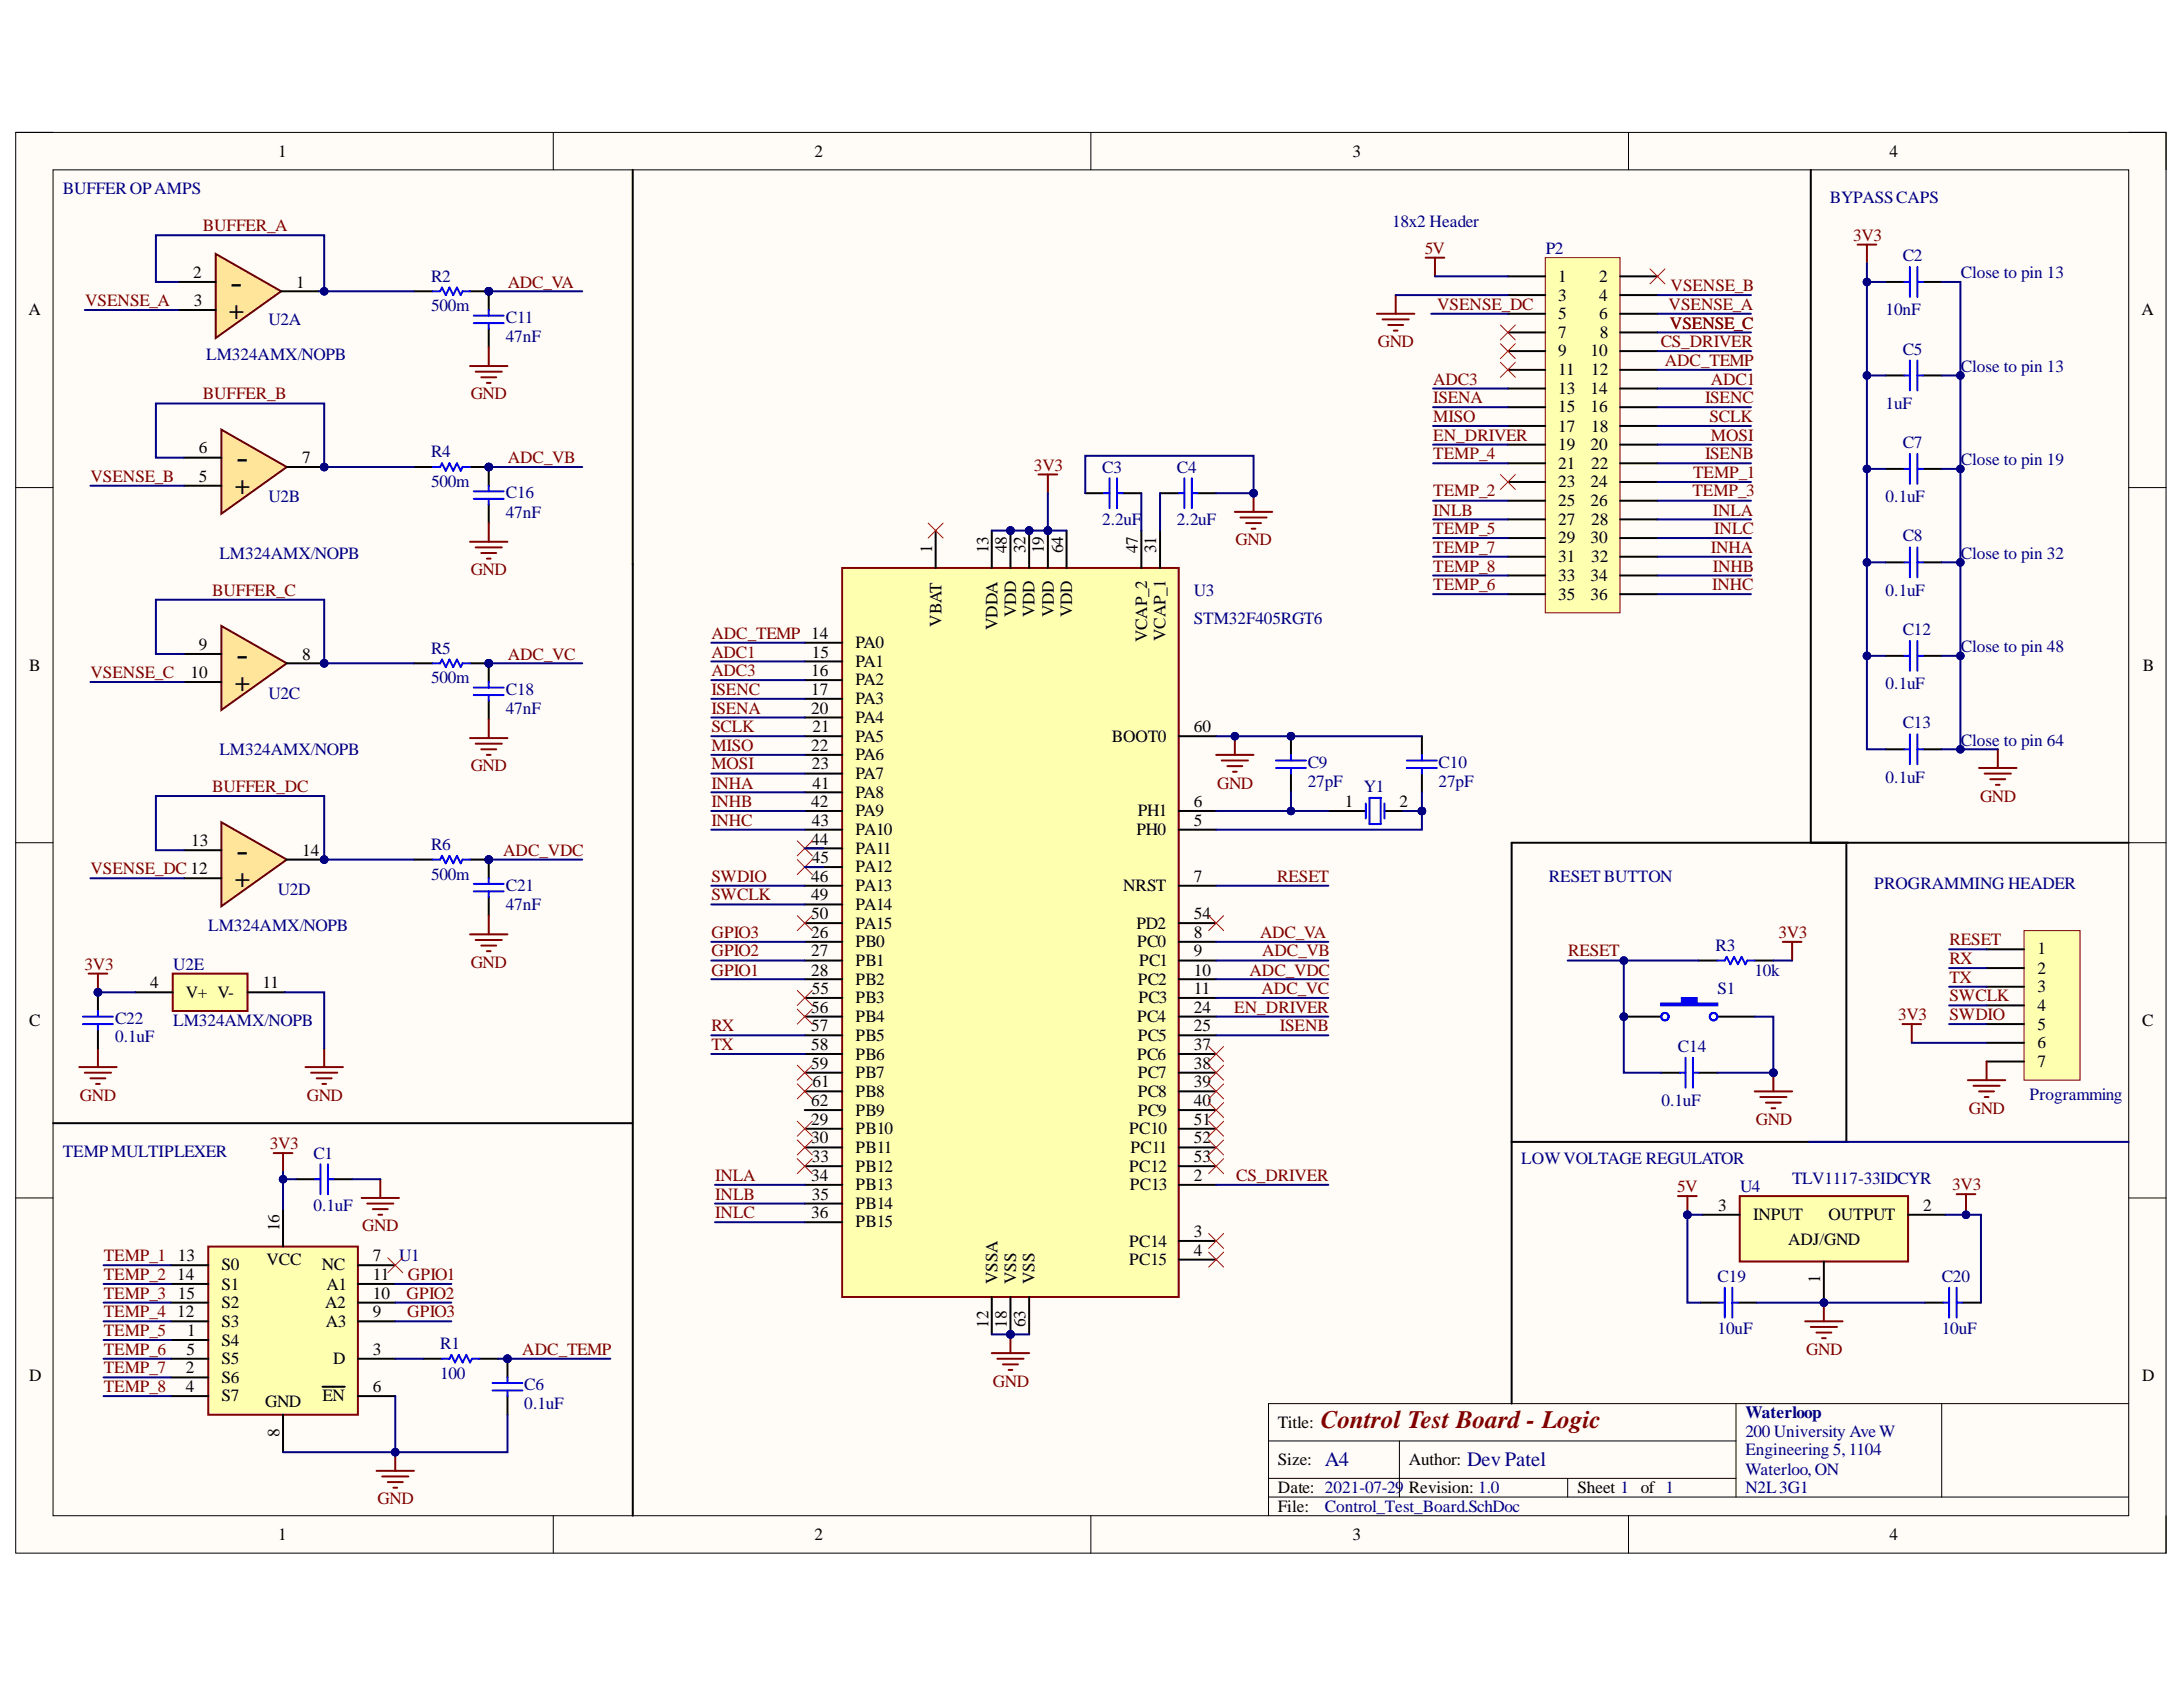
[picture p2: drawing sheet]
<svg xmlns="http://www.w3.org/2000/svg" width="279mm" height="216mm" viewBox="0 0 279 216" stroke-linecap="round" stroke-linejoin="round" font-family="sans-serif">
<defs><g id="words">
<g font-size="4.5">
<text x="29.3" y="37.6">-</text>
<text x="30" y="60.1">-</text>
<text x="30" y="85.2">-</text>
<text x="30" y="110.3">-</text>
</g>
<g font-size="3.5">
<text x="29.3" y="40.8">+</text>
<text x="30" y="63.3">+</text>
<text x="30" y="88.4">+</text>
<text x="30" y="113.5">+</text>
</g>
<text font-size="3.2" fill="#800000" x="169.1" y="182.7">Control Test Board - Logic</text>
<g font-size="2.6" fill="#000080">
<text x="169.6" y="187.6">A4</text>
<text x="187.8" y="187.6">Dev Patel</text>
</g>
<g font-size="2.2">
<text x="35.6" y="20.1">1</text>
<text x="104.2" y="20.1">2</text>
<text x="173.1" y="20.1">3</text>
<text x="241.8" y="20.1">4</text>
<text x="24.7" y="35.6">2</text>
<text x="3.6" y="40.4">A</text>
<text x="24.8" y="39.2">3</text>
<text x="37.9" y="36.8">1</text>
<text x="199.4" y="36">1</text>
<text x="199.4" y="38.5">3</text>
<text x="199.4" y="40.9">5</text>
<text x="204.7" y="36">2</text>
<text x="204.7" y="38.5">4</text>
<text x="204.7" y="40.9">6</text>
<text x="274.1" y="40.4">A</text>
<text x="199.4" y="43.2">7</text>
<text x="199.4" y="45.6">9</text>
<text x="203.6" y="45.6">10</text>
<text x="204.8" y="43.2">8</text>
<text x="199.4" y="48.1">11</text>
<text x="199.4" y="50.4">13</text>
<text x="199.4" y="52.8">15</text>
<text x="203.6" y="50.4">14</text>
<text x="203.6" y="52.8">16</text>
<text x="203.7" y="48.1">12</text>
<text x="25.5" y="58">6</text>
<text x="38.7" y="59.3">7</text>
<text x="199.4" y="55.2">17</text>
<text x="199.4" y="57.6">19</text>
<text x="199.4" y="60">21</text>
<text x="203.6" y="57.6">20</text>
<text x="203.7" y="55.2">18</text>
<text x="203.7" y="60">22</text>
<text x="25.5" y="61.7">5</text>
<text x="199.4" y="62.3">23</text>
<text x="199.4" y="64.8">25</text>
<text x="203.6" y="62.3">24</text>
<text x="203.6" y="64.8">26</text>
<text x="119.3" y="70.8" transform="rotate(-90 119.3 70.8)">1</text>
<text x="126.5" y="70.8" transform="rotate(-90 126.5 70.8)">13</text>
<text x="128.9" y="70.8" transform="rotate(-90 128.9 70.8)">48</text>
<text x="131.2" y="70.8" transform="rotate(-90 131.2 70.8)">32</text>
<text x="133.6" y="70.8" transform="rotate(-90 133.6 70.8)">19</text>
<text x="136.1" y="70.8" transform="rotate(-90 136.1 70.8)">64</text>
<text x="145.6" y="70.8" transform="rotate(-90 145.6 70.8)">47</text>
<text x="148" y="70.8" transform="rotate(-90 148 70.8)">31</text>
<text x="199.4" y="67.2">27</text>
<text x="199.4" y="69.5">29</text>
<text x="199.4" y="71.9">31</text>
<text x="203.6" y="69.5">30</text>
<text x="203.7" y="67.2">28</text>
<text x="203.7" y="71.9">32</text>
<text x="199.4" y="74.4">33</text>
<text x="199.4" y="76.7">35</text>
<text x="203.6" y="74.4">34</text>
<text x="203.6" y="76.7">36</text>
<text x="25.5" y="83.2">9</text>
<text x="109.5" y="83">PA0</text>
<text x="120.5" y="80.2" transform="rotate(-90 120.5 80.2)">VBAT</text>
<text x="127.7" y="80.6" transform="rotate(-90 127.7 80.6)">VDDA</text>
<text x="130.1" y="78.9" transform="rotate(-90 130.1 78.9)">VDD</text>
<text x="132.4" y="78.9" transform="rotate(-90 132.4 78.9)">VDD</text>
<text x="134.9" y="78.9" transform="rotate(-90 134.9 78.9)">VDD</text>
<text x="137.2" y="78.9" transform="rotate(-90 137.2 78.9)">VDD</text>
<text x="146.8" y="82.2" transform="rotate(-90 146.8 82.2)">VCAP_2</text>
<text x="149.2" y="82.1" transform="rotate(-90 149.2 82.1)">VCAP_1</text>
<text x="3.7" y="85.9">B</text>
<text x="24.4" y="86.8">10</text>
<text x="38.7" y="84.4">8</text>
<text x="103.8" y="86.5">16</text>
<text x="103.8" y="88.9">17</text>
<text x="103.9" y="84.2">15</text>
<text x="109.5" y="85.4">PA1</text>
<text x="109.5" y="87.7">PA2</text>
<text x="274.2" y="85.9">B</text>
<text x="103.8" y="91.4">20</text>
<text x="104" y="93.7">21</text>
<text x="109.5" y="90.1">PA3</text>
<text x="109.5" y="92.5">PA4</text>
<text x="109.5" y="94.9">PA5</text>
<text x="142.3" y="94.9">BOOT0</text>
<text x="152.8" y="93.7">60</text>
<text x="103.8" y="96.1">22</text>
<text x="103.9" y="98.5">23</text>
<text x="104" y="100.9">41</text>
<text x="109.5" y="97.3">PA6</text>
<text x="109.5" y="99.7">PA7</text>
<text x="103.8" y="103.3">42</text>
<text x="103.9" y="105.7">43</text>
<text x="109.5" y="102.1">PA8</text>
<text x="109.5" y="104.5">PA9</text>
<text x="109.5" y="106.8">PA10</text>
<text x="145.5" y="106.8">PH0</text>
<text x="145.6" y="104.5">PH1</text>
<text x="152.8" y="103.3">6</text>
<text x="152.8" y="105.7">5</text>
<text x="172.1" y="103.3">1</text>
<text x="179.1" y="103.3">2</text>
<text x="24.5" y="108.3">13</text>
<text x="38.7" y="109.5">14</text>
<text x="103.8" y="108.1">44</text>
<text x="103.8" y="112.8">46</text>
<text x="103.9" y="110.5">45</text>
<text x="109.5" y="109.3">PA11</text>
<text x="109.5" y="111.7">PA12</text>
<text x="152.8" y="112.8">7</text>
<text x="103.8" y="115.2">49</text>
<text x="103.8" y="117.7">50</text>
<text x="109.5" y="114">PA13</text>
<text x="109.5" y="116.5">PA14</text>
<text x="109.5" y="118.8">PA15</text>
<text x="143.8" y="114">NRST</text>
<text x="145.5" y="118.8">PD2</text>
<text x="152.8" y="117.7">54</text>
<text x="103.8" y="120">26</text>
<text x="103.8" y="122.4">27</text>
<text x="103.8" y="124.9">28</text>
<text x="109.5" y="121.2">PB0</text>
<text x="109.5" y="123.6">PB1</text>
<text x="145.5" y="121.2">PC0</text>
<text x="145.8" y="123.6">PC1</text>
<text x="152.8" y="124.9">10</text>
<text x="152.8" y="122.4">9</text>
<text x="152.8" y="120">8</text>
<text x="260.8" y="122.1">1</text>
<text x="260.8" y="124.6">2</text>
<text x="3.7" y="131.3">C</text>
<text x="19.2" y="126.5">4</text>
<text x="23.8" y="127.7">V+ V-</text>
<text x="33.6" y="126.5">11</text>
<text x="103.8" y="129.6">56</text>
<text x="103.8" y="132">57</text>
<text x="103.9" y="127.2">55</text>
<text x="109.5" y="126">PB2</text>
<text x="109.5" y="128.4">PB3</text>
<text x="109.5" y="130.8">PB4</text>
<text x="145.5" y="130.8">PC4</text>
<text x="145.6" y="126">PC2</text>
<text x="145.7" y="128.4">PC3</text>
<text x="152.8" y="132">25</text>
<text x="152.8" y="129.6">24</text>
<text x="152.8" y="127.2">11</text>
<text x="260.8" y="127">3</text>
<text x="260.8" y="129.3">4</text>
<text x="260.8" y="131.8">5</text>
<text x="274.2" y="131.3">C</text>
<text x="103.8" y="134.4">58</text>
<text x="103.8" y="136.8">59</text>
<text x="109.5" y="133.2">PB5</text>
<text x="109.5" y="135.6">PB6</text>
<text x="109.5" y="138">PB7</text>
<text x="145.5" y="135.6">PC6</text>
<text x="145.6" y="133.2">PC5</text>
<text x="145.6" y="138">PC7</text>
<text x="152.8" y="136.8">38</text>
<text x="152.8" y="134.4">37</text>
<text x="260.8" y="134.2">6</text>
<text x="260.8" y="136.5">7</text>
<text x="103.8" y="144">29</text>
<text x="103.8" y="141.6">62</text>
<text x="104" y="139.1">61</text>
<text x="109.5" y="140.3">PB8</text>
<text x="109.5" y="142.8">PB9</text>
<text x="145.6" y="140.3">PC8</text>
<text x="145.6" y="142.8">PC9</text>
<text x="152.8" y="139.1">39</text>
<text x="152.8" y="141.6">40</text>
<text x="152.8" y="144">51</text>
<text x="103.8" y="146.3">30</text>
<text x="103.9" y="148.7">33</text>
<text x="109.5" y="145.2">PB10</text>
<text x="109.5" y="147.5">PB11</text>
<text x="109.5" y="150">PB12</text>
<text x="144.5" y="145.2">PC10</text>
<text x="144.5" y="150">PC12</text>
<text x="144.7" y="147.5">PC11</text>
<text x="152.8" y="146.3">52</text>
<text x="152.8" y="148.7">53</text>
<text x="103.8" y="151.2">34</text>
<text x="103.8" y="155.9">36</text>
<text x="103.9" y="153.5">35</text>
<text x="109.5" y="152.3">PB13</text>
<text x="109.5" y="154.7">PB14</text>
<text x="144.6" y="152.3">PC13</text>
<text x="152.8" y="151.2">2</text>
<text x="219.9" y="155">3</text>
<text x="246.1" y="155">2</text>
<text x="22.8" y="161.4">13</text>
<text x="34.1" y="161.9">VCC</text>
<text x="35.8" y="157.6" transform="rotate(-90 35.8 157.6)">16</text>
<text x="47.7" y="161.4">7</text>
<text x="109.5" y="157.1">PB15</text>
<text x="144.5" y="161.9">PC15</text>
<text x="144.5" y="159.5">PC14</text>
<text x="152.8" y="160.7">4</text>
<text x="152.8" y="158.3">3</text>
<text x="224.4" y="156.2">INPUT</text>
<text x="228.9" y="159.3">ADJ/GND</text>
<text x="234" y="156.2">OUTPUT</text>
<text x="22.7" y="163.8">14</text>
<text x="22.8" y="166.2">15</text>
<text x="28.3" y="162.6">S0</text>
<text x="28.3" y="165">S1</text>
<text x="28.3" y="167.4">S2</text>
<text x="41.2" y="162.6">NC</text>
<text x="41.6" y="167.4">A2</text>
<text x="41.8" y="165">A1</text>
<text x="47.7" y="166.2">10</text>
<text x="47.7" y="163.8">11</text>
<text x="127.7" y="164.4" transform="rotate(-90 127.7 164.4)">VSSA</text>
<text x="130.1" y="164.4" transform="rotate(-90 130.1 164.4)">VSS</text>
<text x="132.4" y="164.4" transform="rotate(-90 132.4 164.4)">VSS</text>
<text x="232.9" y="164.2" transform="rotate(-90 232.9 164.2)">1</text>
<text x="22.7" y="168.6">12</text>
<text x="23.9" y="173.4">5</text>
<text x="23.9" y="171">1</text>
<text x="28.3" y="172.2">S4</text>
<text x="28.3" y="169.8">S3</text>
<text x="41.7" y="169.8">A3</text>
<text x="47.7" y="168.6">9</text>
<text x="47.7" y="173.4">3</text>
<text x="126.5" y="169.9" transform="rotate(-90 126.5 169.9)">12</text>
<text x="128.9" y="169.9" transform="rotate(-90 128.9 169.9)">18</text>
<text x="131.2" y="169.9" transform="rotate(-90 131.2 169.9)">63</text>
<text x="3.7" y="176.7">D</text>
<text x="23.8" y="175.8">2</text>
<text x="23.8" y="178.1">4</text>
<text x="28.3" y="177">S6</text>
<text x="28.3" y="179.3">S7</text>
<text x="28.3" y="174.6">S5</text>
<text x="41.3" y="179.3">EN</text>
<text x="42.6" y="174.6">D</text>
<text x="47.7" y="178.1">6</text>
<text x="274.2" y="176.7">D</text>
<text x="33.9" y="180.1">GND</text>
<text x="35.8" y="183.9" transform="rotate(-90 35.8 183.9)">8</text>
<text x="163.6" y="182.7">Title:</text>
<text x="163.6" y="187.5">Size:</text>
<text x="163.6" y="191.1">Date: 2021-07-29</text>
<text x="180.3" y="191.1">Revision: 1.0</text>
<text x="180.3" y="187.5">Author:</text>
<text x="201.9" y="191.1">Sheet 1 of 1</text>
<text x="35.6" y="197.1">1</text>
<text x="104.2" y="197.1">2</text>
<text x="163.6" y="193.5">File:</text>
<text x="173.1" y="197.1">3</text>
<text x="241.8" y="197.1">4</text>
</g>
<g font-size="2.2" fill="#000080">
<text x="8" y="24.8">BUFFEROPAMPS</text>
<text x="178.2" y="29.1">18x2 Header</text>
<text x="234.2" y="26">BYPASSCAPS</text>
<text x="197.8" y="32.5">P2</text>
<text x="243.5" y="33.4">C2</text>
<text x="251" y="35.6">Close to pin 13</text>
<text x="34.4" y="41.5">U2A</text>
<text x="55.2" y="39.8">500m</text>
<text x="55.2" y="36">R2</text>
<text x="64.7" y="41.3">C11</text>
<text x="241.3" y="40.4">10nF</text>
<text x="26.4" y="46.1">LM324AMX/NOPB</text>
<text x="64.7" y="43.7">47nF</text>
<text x="243.5" y="45.4">C5</text>
<text x="251" y="47.5">Close to pin 13</text>
<text x="241.3" y="52.4">1uF</text>
<text x="55.2" y="58.5">R4</text>
<text x="243.5" y="57.4">C7</text>
<text x="251" y="59.5">Close to pin 19</text>
<text x="34.4" y="64.3">U2B</text>
<text x="55.2" y="62.3">500m</text>
<text x="64.7" y="63.8">C16</text>
<text x="141.1" y="60.5">C3</text>
<text x="150.6" y="60.5">C4</text>
<text x="241.3" y="64.3">0.1uF</text>
<text x="28.1" y="71.5">LM324AMX/NOPB</text>
<text x="64.7" y="66.2">47nF</text>
<text x="141.1" y="67.2">2.2uF</text>
<text x="150.6" y="67.2">2.2uF</text>
<text x="243.5" y="69.3">C8</text>
<text x="251" y="71.5">Close to pin 32</text>
<text x="152.8" y="76.2">U3</text>
<text x="241.3" y="76.2">0.1uF</text>
<text x="55.2" y="83.7">R5</text>
<text x="152.8" y="79.9">STM32F405RGT6</text>
<text x="243.5" y="81.3">C12</text>
<text x="251" y="83.4">Close to pin 48</text>
<text x="34.4" y="89.4">U2C</text>
<text x="55.2" y="87.5">500m</text>
<text x="64.7" y="88.9">C18</text>
<text x="241.3" y="88.2">0.1uF</text>
<text x="64.7" y="91.4">47nF</text>
<text x="243.5" y="93.2">C13</text>
<text x="251" y="95.4">Close to pin 64</text>
<text x="28.1" y="96.6">LM324AMX/NOPB</text>
<text x="167.4" y="100.7">27pF</text>
<text x="167.4" y="98.3">C9</text>
<text x="174.6" y="101.3">Y1</text>
<text x="184.1" y="100.7">27pF</text>
<text x="184.1" y="98.3">C10</text>
<text x="241.3" y="100.2">0.1uF</text>
<text x="55.2" y="112.6">500m</text>
<text x="55.2" y="108.8">R6</text>
<text x="198.3" y="112.8">RESET BUTTON</text>
<text x="239.9" y="113.8">PROGRAMMING HEADER</text>
<text x="26.7" y="119.1">LM324AMX/NOPB</text>
<text x="35.5" y="114.5">U2D</text>
<text x="64.7" y="116.5">47nF</text>
<text x="64.7" y="114">C21</text>
<text x="22.2" y="124.1">U2E</text>
<text x="219.6" y="121.7">R3</text>
<text x="224.6" y="124.9">10k</text>
<text x="14.7" y="131">C22</text>
<text x="22.2" y="131.3">LM324AMX/NOPB</text>
<text x="219.8" y="127.2">S1</text>
<text x="14.7" y="133.4">0.1uF</text>
<text x="214.8" y="134.7">C14</text>
<text x="212.6" y="141.6">0.1uF</text>
<text x="259.8" y="140.8">Programming</text>
<text x="8" y="148">TEMPMULTIPLEXER</text>
<text x="40.1" y="148.3">C1</text>
<text x="194.7" y="149">LOWVOLTAGE REGULATOR</text>
<text x="40.1" y="155">0.1uF</text>
<text x="222.7" y="152.6">U4</text>
<text x="229.4" y="151.6">TLV1117-33IDCYR</text>
<text x="51.1" y="161.4">U1</text>
<text x="219.8" y="164">C19</text>
<text x="248.5" y="164">C20</text>
<text x="56.4" y="172.6">R1</text>
<text x="219.8" y="170.8">10uF</text>
<text x="248.5" y="170.8">10uF</text>
<text x="56.4" y="176.5">100</text>
<text x="67.1" y="177.9">C6</text>
<text x="67.1" y="180.3">0.1uF</text>
<text x="223.4" y="181.5">Waterloop</text>
<text x="223.4" y="183.9">200 University Ave W</text>
<text x="223.4" y="186.3">Engineering 5,1104</text>
<text x="223.4" y="188.7">Waterloo, ON</text>
<text x="223.4" y="191.1">N2L3G1</text>
<text x="169.6" y="193.5">Control_Test_Board.SchDoc</text>
</g>
<g font-size="2.2" fill="#800000">
<text x="26" y="29.6">BUFFER_A</text>
<text x="182.3" y="32.5">5V</text>
<text x="237.2" y="30.8">3V3</text>
<text x="10.9" y="39.2">VSENSE_A</text>
<text x="65" y="36.8">ADC_VA</text>
<text x="184" y="39.7">VSENSE_DC</text>
<text x="213.6" y="39.7">VSENSE_A</text>
<text x="213.8" y="37.2">VSENSE_B</text>
<text x="176.3" y="44.4">GND</text>
<text x="212.6" y="44.4">CS_DRIVER</text>
<text x="213.1" y="46.9">ADC_TEMP</text>
<text x="213.7" y="42">VSENSE_C</text>
<text x="26" y="51.1">BUFFER_B</text>
<text x="60.2" y="51.1">GND</text>
<text x="183.4" y="49.2">ADC3</text>
<text x="183.4" y="51.6">ISENA</text>
<text x="183.4" y="54">MISO</text>
<text x="218.2" y="51.6">ISENC</text>
<text x="218.8" y="54">SCLK</text>
<text x="219" y="49.2">ADC1</text>
<text x="65" y="59.3">ADC_VB</text>
<text x="183.4" y="58.8">TEMP_4</text>
<text x="183.4" y="56.4">EN_DRIVER</text>
<text x="218.2" y="58.8">ISENB</text>
<text x="219" y="56.4">MOSI</text>
<text x="11.6" y="61.7">VSENSE_B</text>
<text x="132.3" y="60.2">3V3</text>
<text x="183.4" y="63.5">TEMP_2</text>
<text x="183.4" y="66">INLB</text>
<text x="216.6" y="63.5">TEMP_3</text>
<text x="216.7" y="61.2">TEMP_1</text>
<text x="219.2" y="66">INLA</text>
<text x="158.1" y="69.8">GND</text>
<text x="183.4" y="68.4">TEMP_5</text>
<text x="183.4" y="70.7">TEMP_7</text>
<text x="219" y="70.7">INHA</text>
<text x="219.4" y="68.4">INLC</text>
<text x="27.2" y="76.2">BUFFER_C</text>
<text x="60.2" y="73.6">GND</text>
<text x="183.4" y="73.2">TEMP_8</text>
<text x="183.4" y="75.5">TEMP_6</text>
<text x="219.2" y="75.5">INHC</text>
<text x="219.2" y="73.2">INHB</text>
<text x="91" y="81.7">ADC_TEMP 14</text>
<text x="11.6" y="86.8">VSENSE_C</text>
<text x="65" y="84.4">ADC_VC</text>
<text x="91" y="88.9">ISENC</text>
<text x="91" y="84.2">ADC1</text>
<text x="91" y="86.5">ADC3</text>
<text x="91" y="93.7">SCLK</text>
<text x="91" y="91.4">ISENA</text>
<text x="27.2" y="101.3">BUFFER_DC</text>
<text x="60.2" y="98.7">GND</text>
<text x="91" y="100.9">INHA</text>
<text x="91" y="98.5">MOSI</text>
<text x="91" y="96.1">MISO</text>
<text x="155.8" y="100.9">GND</text>
<text x="91" y="103.3">INHB</text>
<text x="91" y="105.7">INHC</text>
<text x="253.4" y="102.6">GND</text>
<text x="11.6" y="111.9">VSENSE_DC 12</text>
<text x="64.4" y="109.5">ADC_VDC</text>
<text x="91" y="112.8">SWDIO</text>
<text x="163.5" y="112.8">RESET</text>
<text x="91" y="115.2">SWCLK</text>
<text x="10.8" y="124.1">3V3</text>
<text x="60.2" y="123.8">GND</text>
<text x="91" y="122.4">GPIO2</text>
<text x="91" y="124.9">GPIO1</text>
<text x="91" y="120">GPIO3</text>
<text x="159.9" y="124.9">ADC_VDC</text>
<text x="161.3" y="120">ADC_VA</text>
<text x="161.5" y="122.4">ADC_VB</text>
<text x="200.7" y="122.4">RESET</text>
<text x="227.6" y="120">3V3</text>
<text x="249.5" y="121">RESET</text>
<text x="249.5" y="123.4">RX</text>
<text x="249.5" y="125.8">TX</text>
<text x="91" y="132">RX</text>
<text x="158" y="129.6">EN_DRIVER</text>
<text x="161.4" y="127.2">ADC_VC</text>
<text x="163.8" y="132">ISENB</text>
<text x="242.9" y="130.5">3V3</text>
<text x="249.5" y="128.2">SWCLK</text>
<text x="249.5" y="130.5">SWDIO</text>
<text x="91" y="134.4">TX</text>
<text x="10.2" y="140.8">GND</text>
<text x="39.3" y="140.8">GND</text>
<text x="224.7" y="144">GND</text>
<text x="252" y="142.5">GND</text>
<text x="34.5" y="147.1">3V3</text>
<text x="91.6" y="151.2">INLA</text>
<text x="91.6" y="153.5">INLB</text>
<text x="91.6" y="155.9">INLC</text>
<text x="158.2" y="151.2">CS_DRIVER</text>
<text x="214.7" y="152.6">5V</text>
<text x="249.9" y="152.3">3V3</text>
<text x="13.3" y="161.4">TEMP_1</text>
<text x="46.4" y="157.6">GND</text>
<text x="13.3" y="163.8">TEMP_2</text>
<text x="13.3" y="166.2">TEMP_3</text>
<text x="52" y="166.2">GPIO2</text>
<text x="52.2" y="163.8">GPIO1</text>
<text x="13.3" y="168.6">TEMP_4</text>
<text x="13.3" y="171">TEMP_5</text>
<text x="13.3" y="173.4">TEMP_6</text>
<text x="52.1" y="168.6">GPIO3</text>
<text x="66.8" y="173.4">ADC_TEMP</text>
<text x="231.2" y="173.4">GND</text>
<text x="13.3" y="175.8">TEMP_7</text>
<text x="13.3" y="178.1">TEMP_8</text>
<text x="127.1" y="177.5">GND</text>
<text x="48.3" y="192.5">GND</text>
</g>
</g></defs>
<path d="M2 16.9h275.2v181.9h-275.2z" fill-rule="evenodd" fill="#fffcf8"/>
<path d="M2 16.9h275.2v181.9h-275.2z" fill="none" stroke="#000" stroke-width=".13"/>
<path d="M6.8 21.7h265.7v172.3h-265.7z" fill-rule="evenodd" fill="#fffcf8"/>
<g fill="none" stroke="#000" stroke-width=".13">
<path d="M2 16.9h4.8M70.8 16.9v4.8M139.6 16.9v4.8M208.4 16.9v4.8M272.5 16.9h4.7v4.8M6.8 21.7h265.7v172.3h-265.7zM2 62.4h4.8M272.5 62.4h4.7M2 107.9h4.8M272.5 107.9h4.7M2 153.3h4.8M272.5 153.3h4.7"/>
<path d="M222.2 179.6v12M248.5 179.6v12M272.5 179.6h-110.1v14.4M70.8 194v4.8M139.6 194v4.8M162.4 184.4h59.8M162.4 191.6h110.1M162.4 189.2h59.8M179.1 184.4v7.2M200.6 189.2v2.4M208.4 194v4.8M277.2 194v4.8"/>
</g>
<path d="M231.8 21.7v86.2h40.7" fill="none" stroke="#000" stroke-width=".25"/>
<circle cx="129.3" cy="170.8" r=".48" fill="#000080"/>
<circle cx="129.3" cy="170.8" r=".48" fill="none" stroke="#000080" stroke-width=".13"/>
<circle cx="134.1" cy="67.9" r=".48" fill="#000080"/>
<circle cx="134.1" cy="67.9" r=".48" fill="none" stroke="#000080" stroke-width=".13"/>
<circle cx="131.7" cy="67.9" r=".48" fill="#000080"/>
<circle cx="131.7" cy="67.9" r=".48" fill="none" stroke="#000080" stroke-width=".13"/>
<circle cx="129.3" cy="67.9" r=".48" fill="#000080"/>
<circle cx="129.3" cy="67.9" r=".48" fill="none" stroke="#000080" stroke-width=".13"/>
<path d="M107.8 72.7h43.1v93.3h-43.1z" fill-rule="evenodd" fill="#ffffb0"/>
<path d="M107.8 72.7h43.1v93.3h-43.1z" fill="none" stroke="#800000" stroke-width=".25"/>
<g fill="none" stroke="#000" stroke-width=".25">
<path d="M103 82.3h4.8M103 84.7h4.8M103 87h4.8M103 89.4h4.8M103 91.8h4.8M103 94.2h4.8M103 96.6h4.8M103 99h4.8M103 101.4h4.8M103 103.8h4.8M103 106.2h4.8M103 108.6h4.8"/>
<path d="M103 111h4.8M103 113.4h4.8M103 115.8h4.8M103 118.1h4.8M103 120.5h4.8M103 122.9h4.8M103 125.3h4.8M103 127.7h4.8M103 130.1h4.8M103 132.5h4.8M103 134.9h4.8M103 137.3h4.8"/>
<path d="M103 139.7h4.8M103 144.5h4.8M103 146.9h4.8M103 149.2h4.8M103 151.6h4.8M103 154h4.8M103 156.4h4.8M103 142.1h4.8M126.9 166v4.8M129.3 166v4.8"/>
</g>
<circle cx="129.3" cy="170.8" r=".48" fill="#000080"/>
<circle cx="129.3" cy="170.8" r=".48" fill="none" stroke="#000080" stroke-width=".13"/>
<g fill="none" stroke="#000" stroke-width=".25">
<path d="M119.8 67.9v4.8M126.9 67.9v4.8M134.1 67.9v4.8M146.1 67.9v4.8M148.5 67.9v4.8M150.9 94.2h4.8M150.9 106.2h4.8M150.9 103.8h4.8M150.9 113.4h4.8M150.9 118.1h4.8M150.9 120.5h4.8M150.9 122.9h4.8"/>
<path d="M150.9 125.3h4.8M150.9 127.7h4.8M150.9 130.1h4.8M150.9 132.5h4.8M150.9 134.9h4.8M150.9 137.3h4.8M150.9 139.7h4.8M150.9 158.8h4.8M150.9 151.6h4.8M150.9 142.1h4.8M150.9 144.5h4.8M150.9 146.9h4.8"/>
<path d="M150.9 149.2h4.8M131.7 166v4.8M150.9 161.2h4.8"/>
</g>
<circle cx="134.1" cy="67.9" r=".48" fill="#000080"/>
<circle cx="134.1" cy="67.9" r=".48" fill="none" stroke="#000080" stroke-width=".13"/>
<path d="M131.7 67.9v4.8" fill="none" stroke="#000" stroke-width=".25"/>
<circle cx="131.7" cy="67.9" r=".48" fill="#000080"/>
<circle cx="131.7" cy="67.9" r=".48" fill="none" stroke="#000080" stroke-width=".13"/>
<path d="M129.3 67.9v4.8" fill="none" stroke="#000" stroke-width=".25"/>
<circle cx="129.3" cy="67.9" r=".48" fill="#000080"/>
<circle cx="129.3" cy="67.9" r=".48" fill="none" stroke="#000080" stroke-width=".13"/>
<path d="M136.5 67.9v4.8" fill="none" stroke="#000" stroke-width=".25"/>
<circle cx="207.8" cy="130.1" r=".48" fill="#000080"/>
<circle cx="207.8" cy="130.1" r=".48" fill="none" stroke="#000080" stroke-width=".13"/>
<path d="M207.8 130.1h4.8" fill="none" stroke="#000" stroke-width=".25"/>
<circle cx="207.8" cy="130.1" r=".48" fill="#000080"/>
<circle cx="207.8" cy="130.1" r=".48" fill="none" stroke="#000080" stroke-width=".13"/>
<path d="M219.8 130.1h4.8" fill="none" stroke="#000" stroke-width=".25"/>
<path d="M212.6 128.4h2.7v-.7h1.9v.7h2.6v.3h-7.2z" fill-rule="evenodd" fill="#00f"/>
<g fill="none" stroke="#00f" stroke-width=".25">
<path d="M243.7 36.1h.7M244.4 34.2v3.8M245.4 34.2v3.8M245.4 36.1h.7M243.7 48.1h.7M244.4 46.1v3.9M244.4 58.1v3.8M245.4 46.1v3.9M245.4 58.1v3.8M245.4 48.1h.7M141.3 63.1h.7M142 61.2v3.8"/>
<path d="M143 61.2v3.8M143 63.1h.7M150.9 63.1h.7M151.6 61.2v3.8M152.5 63.1h.8M152.5 61.2v3.8M243.7 60h.7M243.7 72h.7M244.4 70.1v3.8M245.4 70.1v3.8M245.4 60h.7M245.4 72h.7"/>
<path d="M180.1 97.3h3.8M180.1 98.3h3.8M182 96.6v.7M182 98.3v.7M243.7 83.9h.7M243.7 95.9h.7M244.4 82v3.9M244.4 94v3.8M245.4 82v3.9M245.4 94v3.8M245.4 83.9h.7M245.4 95.9h.7"/>
<path d="M212.6 128.4h2.7v-.7h1.9v.7h2.6v.3h-7.2zM215 137.3h.7M215.7 135.4v3.8M216.7 135.4v3.8M216.7 137.3h.7M219.8 122.9h1l.2-.4 .5 .9 .4-.9 .5 .9 .5-.9 .5 .9 .2-.5h1"/>
<circle cx="213.1" cy="130.1" r=".48"/>
<circle cx="219.3" cy="130.1" r=".48"/>
</g>
<path d="M118.8 66.9l1.9 2M120.7 66.9l-1.9 2M102 117.2l2 1.9M104 117.2l-2 1.9M154.7 117.2l1.9 1.9M156.6 117.2l-1.9 1.9M154.7 133.9l1.9 1.9M156.6 133.9l-1.9 1.9M154.7 157.9l1.9 1.9M156.6 157.9l-1.9 1.9M154.7 160.2l1.9 2M156.6 160.2l-1.9 2" fill="none" stroke="#f00" stroke-width=".13"/>
<g fill="none" stroke="#000" stroke-width=".25">
<path d="M241.3 36.1h2.4M246.1 36.1h2.4M241.3 48.1h2.4M246.1 48.1h2.4M138.9 63.1h2.4M143.7 63.1h2.4M148.5 63.1h2.4M153.3 63.1h2.4M241.3 60h2.4M241.3 72h2.4M246.1 60h2.4M246.1 72h2.4"/>
<path d="M182 94.2v2.4M182 99v2.4M241.3 83.9h2.4M241.3 95.9h2.4M246.1 83.9h2.4M246.1 95.9h2.4M212.6 137.3h2.4M217.4 122.9h2.4M217.4 137.3h2.4M224.6 122.9h2.4"/>
</g>
<circle cx="165.2" cy="94.2" r=".48" fill="#000080"/>
<circle cx="165.2" cy="94.2" r=".48" fill="none" stroke="#000080" stroke-width=".13"/>
<path d="M165.2 94.2v2.4M165.2 99v2.4" fill="none" stroke="#000" stroke-width=".25"/>
<circle cx="165.2" cy="94.2" r=".48" fill="#000080"/>
<circle cx="165.2" cy="94.2" r=".48" fill="none" stroke="#000080" stroke-width=".13"/>
<path d="M163.3 97.3h3.8M163.3 98.3h3.8M165.2 96.6v.7M165.2 98.3v.7" fill="none" stroke="#00f" stroke-width=".25"/>
<path d="M102 107.6l2 1.9M102 110l2 1.9M104 107.6l-2 1.9M104 110l-2 1.9" fill="none" stroke="#f00" stroke-width=".13"/>
<path d="M22.1 124.6h9.6v4.8h-9.6z" fill-rule="evenodd" fill="#ffffb0"/>
<path d="M22.1 124.6h9.6v4.8h-9.6z" fill="none" stroke="#800000" stroke-width=".25"/>
<path d="M17.3 127h4.8M31.7 127h4.8" fill="none" stroke="#000" stroke-width=".25"/>
<path d="M222.7 153.1h21.5v8.3h-21.5z" fill-rule="evenodd" fill="#ffffb0"/>
<path d="M222.7 153.1h21.5v8.3h-21.5z" fill="none" stroke="#800000" stroke-width=".25"/>
<path d="M217.9 155.5h4.8M244.2 155.5h4.8M233.4 161.4v4.8" fill="none" stroke="#000" stroke-width=".25"/>
<path d="M259.1 119.1h7.1v19.1h-7.1z" fill-rule="evenodd" fill="#ffffb0"/>
<path d="M259.1 119.1h7.1v19.1h-7.1z" fill="none" stroke="#800000" stroke-width=".13"/>
<path d="M254.3 121.5h4.8M254.3 123.9h4.8M254.3 126.3h4.8M254.3 128.7h4.8M254.3 131.1h4.8M254.3 133.5h4.8M254.3 135.9h4.8" fill="none" stroke="#000" stroke-width=".25"/>
<path d="M231 169.1h4.8M231.8 169.8h3.3M232.5 170.5h1.9M233.2 171.3h.5M233.4 166.7v2.4" fill="none" stroke="#800000" stroke-width=".25"/>
<circle cx="233.4" cy="166.7" r=".48" fill="#000080"/>
<circle cx="233.4" cy="166.7" r=".48" fill="none" stroke="#000080" stroke-width=".13"/>
<path d="M214.8 153.1h2.4M216 153.1v2.4" fill="none" stroke="#800000" stroke-width=".25"/>
<circle cx="216" cy="155.5" r=".48" fill="#000080"/>
<circle cx="216" cy="155.5" r=".48" fill="none" stroke="#000080" stroke-width=".13"/>
<path d="M217.6 166.7h2.4M222.4 166.7h2.4M246.4 166.7h2.4M251.1 166.7h2.4" fill="none" stroke="#000" stroke-width=".25"/>
<path d="M220 166.7h.8M220.8 164.8v3.8M221.7 166.7h.7M221.7 164.8v3.8M248.8 166.7h.7M249.5 164.8v3.8M250.4 164.8v3.8M250.4 166.7h.7" fill="none" stroke="#00f" stroke-width=".25"/>
<path d="M224.6 139.7h4.8M227 137.3v2.4M225.3 140.4h3.4M226 141.1h1.9M226.7 141.8h.5M250.4 152.8h2.4M251.6 152.8v2.4" fill="none" stroke="#800000" stroke-width=".25"/>
<circle cx="227" cy="137.3" r=".48" fill="#000080"/>
<circle cx="227" cy="137.3" r=".48" fill="none" stroke="#000080" stroke-width=".13"/>
<path d="M126.9 173.2h4.8M127.7 173.9h3.3M128.4 174.6h1.9M129.1 175.3h.5M129.3 170.8v2.4" fill="none" stroke="#800000" stroke-width=".25"/>
<circle cx="129.3" cy="170.8" r=".48" fill="#000080"/>
<circle cx="129.3" cy="170.8" r=".48" fill="none" stroke="#000080" stroke-width=".13"/>
<path d="M155.7 96.6h4.7M156.4 97.3h3.3M157.1 98h1.9M157.8 98.8h.5M158 94.2v2.4M253.3 98.3h4.8M254 99h3.4M254.7 99.7h1.9M255.7 95.9v2.4M255.5 100.4h.4" fill="none" stroke="#800000" stroke-width=".25"/>
<circle cx="158" cy="94.2" r=".48" fill="#000080"/>
<circle cx="158" cy="94.2" r=".48" fill="none" stroke="#000080" stroke-width=".13"/>
<path d="M158 65.5h4.8M158.8 66.2h3.3M159.5 66.9h1.9M160.2 67.7h.5M160.4 63.1v2.4" fill="none" stroke="#800000" stroke-width=".25"/>
<circle cx="160.4" cy="63.1" r=".48" fill="#000080"/>
<circle cx="160.4" cy="63.1" r=".48" fill="none" stroke="#000080" stroke-width=".13"/>
<path d="M237.7 31.3h2.4M238.9 31.3v2.4M132.9 60.7h2.4M134.1 60.7v2.4M10.1 136.6h4.8M10.9 137.3h3.3M11.6 138h1.9M12.3 138.7h.5M12.5 134.2v2.4M228.2 120.5h2.4M229.4 120.5v2.4" fill="none" stroke="#800000" stroke-width=".25"/>
<circle cx="12.5" cy="127" r=".48" fill="#000080"/>
<circle cx="12.5" cy="127" r=".48" fill="none" stroke="#000080" stroke-width=".13"/>
<path d="M12.5 127v2.4" fill="none" stroke="#000" stroke-width=".25"/>
<circle cx="12.5" cy="127" r=".48" fill="#000080"/>
<circle cx="12.5" cy="127" r=".48" fill="none" stroke="#000080" stroke-width=".13"/>
<path d="M12.5 131.8v2.4" fill="none" stroke="#000" stroke-width=".25"/>
<path d="M10.6 131.1h3.8M10.6 130.1h3.8M12.5 129.4v.7M12.5 131.1v.7" fill="none" stroke="#00f" stroke-width=".25"/>
<path d="M11.3 124.6h2.4M12.5 124.6v2.4M39.1 136.6h4.8M39.8 137.3h3.4M40.5 138h2M41.3 138.7h.4M41.5 134.2v2.4" fill="none" stroke="#800000" stroke-width=".25"/>
<circle cx="12.5" cy="127" r=".48" fill="#000080"/>
<circle cx="12.5" cy="127" r=".48" fill="none" stroke="#000080" stroke-width=".13"/>
<path d="M197.8 33h9.6v45.4h-9.6z" fill-rule="evenodd" fill="#ffffb0"/>
<path d="M197.8 33h9.6v45.4h-9.6z" fill="none" stroke="#800000" stroke-width=".13"/>
<g fill="none" stroke="#000" stroke-width=".25">
<path d="M193 35.4h4.8M193 37.8h4.8M207.4 35.4h4.7M207.4 37.8h4.7M193 40.2h4.8M193 42.5h4.8M193 44.9h4.8M193 47.3h4.8M193 49.7h4.8M193 52.1h4.8M193 54.5h4.8M193 56.9h4.8"/>
<path d="M193 59.3h4.8M207.4 40.2h4.7M207.4 42.5h4.7M207.4 44.9h4.7M207.4 47.3h4.7M207.4 49.7h4.7M207.4 52.1h4.7M207.4 54.5h4.7M207.4 56.9h4.7M207.4 59.3h4.7M193 61.7h4.8M193 64.1h4.8"/>
<path d="M193 66.5h4.8M193 68.9h4.8M193 71.2h4.8M193 73.6h4.8M193 76h4.8M207.4 61.7h4.7M207.4 64.1h4.7M207.4 66.5h4.7M207.4 68.9h4.7M207.4 71.2h4.7M207.4 73.6h4.7M207.4 76h4.7"/>
</g>
<g fill="none" stroke="#800000" stroke-width=".25">
<path d="M178.6 37.8v2.4M182.5 33h2.4M183.7 33v2.4M176.2 40.2h4.8M177 40.9h3.3M177.7 41.6h1.9M178.4 42.3h.5M243.5 131.1h2.4M244.7 131.1v2.4M251.9 138.2h4.7M252.6 139h3.3M253.3 139.7h1.9"/>
<path d="M254.3 135.9v2.3M254 140.4h.5"/>
</g>
<g fill="none" stroke="#f00" stroke-width=".13">
<path d="M192 41.6l1.9 1.9M192 44l1.9 1.9M192 46.4l1.9 1.9M193.9 41.6l-1.9 1.9M193.9 44l-1.9 1.9M193.9 46.4l-1.9 1.9M102 126.8l2 1.9M102 138.7l2 1.9M102 129.1l2 2M104 126.8l-2 1.9M104 138.7l-2 1.9M104 129.1l-2 2"/>
<path d="M102 143.5l2 1.9M102 145.9l2 1.9M102 148.3l2 1.9M104 143.5l-2 1.9M104 145.9l-2 1.9M104 148.3l-2 1.9M154.7 148.3l1.9 1.9M154.7 145.9l1.9 1.9M156.6 148.3l-1.9 1.9M156.6 145.9l-1.9 1.9"/>
</g>
<circle cx="182" cy="103.8" r=".48" fill="#000080"/>
<circle cx="182" cy="103.8" r=".48" fill="none" stroke="#000080" stroke-width=".13"/>
<path d="M170 103.8h4.8M177.2 103.8h4.8" fill="none" stroke="#000" stroke-width=".25"/>
<circle cx="182" cy="103.8" r=".48" fill="#000080"/>
<circle cx="182" cy="103.8" r=".48" fill="none" stroke="#000080" stroke-width=".13"/>
<path d="M174.8 102.8v1.9M175.3 102.1h1.4v3.4h-1.4zM177.2 102.8v1.9" fill="none" stroke="#00f" stroke-width=".25"/>
<path d="M236.3 108.1v38M236.6 107.9h-43.1v71.7M193.5 146.1h43.1" fill="none" stroke="#000" stroke-width=".25"/>
<path d="M26.7 159.5h19.1v21.6h-19.1z" fill-rule="evenodd" fill="#ffffb0"/>
<path d="M26.7 159.5h19.1v21.6h-19.1z" fill="none" stroke="#800000" stroke-width=".25"/>
<g fill="none" stroke="#000" stroke-width=".25">
<path d="M36.2 154.7v4.8M21.9 171.5h4.8M21.9 161.9h4.8M21.9 169.1h4.8M21.9 166.7h4.8M21.9 164.3h4.8M21.9 176.3h4.8M21.9 173.9h4.8M21.9 178.7h4.8M41.3 177.5h2.8M45.8 161.9h4.8M45.8 169.1h4.8"/>
<path d="M45.8 166.7h4.8M45.8 164.3h4.8M45.8 173.9h4.8M45.8 178.7h4.8M54.2 173.9h2.4M61.4 173.9h2.4M36.2 181.1v4.7"/>
</g>
<path d="M49.6 161l1.9 1.9M51.5 161l-1.9 1.9" fill="none" stroke="#f00" stroke-width=".13"/>
<path d="M56.6 173.9h.9l.3-.5 .4 1 .5-1 .5 1 .5-1 .5 1 .2-.5h1" fill="none" stroke="#00f" stroke-width=".25"/>
<circle cx="64.9" cy="173.9" r=".48" fill="#000080"/>
<circle cx="64.9" cy="173.9" r=".48" fill="none" stroke="#000080" stroke-width=".13"/>
<path d="M65 173.9v2.4M65 178.7v2.4" fill="none" stroke="#000" stroke-width=".25"/>
<circle cx="64.9" cy="173.9" r=".48" fill="#000080"/>
<circle cx="64.9" cy="173.9" r=".48" fill="none" stroke="#000080" stroke-width=".13"/>
<path d="M63 177h3.9M63 178h3.9M65 176.3v.7M65 178v.7" fill="none" stroke="#00f" stroke-width=".25"/>
<path d="M48.2 188.2h4.8M48.9 189h3.4M49.6 189.7h2M50.3 190.4h.5M50.6 185.8v2.4" fill="none" stroke="#800000" stroke-width=".25"/>
<circle cx="50.6" cy="185.8" r=".48" fill="#000080"/>
<circle cx="50.6" cy="185.8" r=".48" fill="none" stroke="#000080" stroke-width=".13"/>
<path d="M37.9 150.9h2.4M42.7 150.9h2.4" fill="none" stroke="#000" stroke-width=".25"/>
<path d="M40.3 150.9h.7M41 149v3.8M42 149v3.8M42 150.9h.7" fill="none" stroke="#00f" stroke-width=".25"/>
<path d="M35 147.6h2.4M36.2 147.6v2.4M46.3 153.3h4.8M47 154h3.3M47.7 154.7h1.9M48.4 155.5h.5M48.7 150.9v2.4" fill="none" stroke="#800000" stroke-width=".25"/>
<g fill="none" stroke="#f00" stroke-width=".13">
<path d="M211.2 34.4l1.9 1.9M213.1 34.4l-1.9 1.9M192 60.7l1.9 1.9M193.9 60.7l-1.9 1.9M102 136.3l2 1.9M104 136.3l-2 1.9M154.7 136.3l1.9 1.9M154.7 138.7l1.9 1.9M156.6 136.3l-1.9 1.9M156.6 138.7l-1.9 1.9M154.7 141.1l1.9 1.9M154.7 143.5l1.9 1.9"/>
<path d="M156.6 141.1l-1.9 1.9M156.6 143.5l-1.9 1.9"/>
</g>
<path d="M27.6 32.5l8.4 4.8-8.4 6z" fill="#ffe599"/>
<path d="M27.6 32.5l8.4 4.8-8.4 6z" fill="none" stroke="#5b0f00" stroke-width=".25"/>
<path d="M22.8 39.7h4.8M22.8 36.1h4.8M36 37.3h4.8" fill="none" stroke="#000" stroke-width=".25"/>
<circle cx="41.5" cy="59.8" r=".48" fill="#000080"/>
<circle cx="41.5" cy="59.8" r=".48" fill="none" stroke="#000080" stroke-width=".13"/>
<path d="M28.3 55l8.4 4.8-8.4 6z" fill="#ffe599"/>
<path d="M28.3 55l8.4 4.8-8.4 6z" fill="none" stroke="#5b0f00" stroke-width=".25"/>
<path d="M23.5 58.6h4.8M36.7 59.8h4.8M23.5 62.2h4.8" fill="none" stroke="#000" stroke-width=".25"/>
<circle cx="41.5" cy="59.8" r=".48" fill="#000080"/>
<circle cx="41.5" cy="59.8" r=".48" fill="none" stroke="#000080" stroke-width=".13"/>
<circle cx="41.5" cy="84.9" r=".48" fill="#000080"/>
<circle cx="41.5" cy="84.9" r=".48" fill="none" stroke="#000080" stroke-width=".13"/>
<path d="M28.3 80.1l8.4 4.8-8.4 6z" fill="#ffe599"/>
<path d="M28.3 80.1l8.4 4.8-8.4 6z" fill="none" stroke="#5b0f00" stroke-width=".25"/>
<path d="M23.5 87.3h4.8M23.5 83.7h4.8M36.7 84.9h4.8" fill="none" stroke="#000" stroke-width=".25"/>
<circle cx="41.5" cy="84.9" r=".48" fill="#000080"/>
<circle cx="41.5" cy="84.9" r=".48" fill="none" stroke="#000080" stroke-width=".13"/>
<circle cx="41.5" cy="110" r=".48" fill="#000080"/>
<circle cx="41.5" cy="110" r=".48" fill="none" stroke="#000080" stroke-width=".13"/>
<path d="M28.3 105.2l8.4 4.8-8.4 6z" fill="#ffe599"/>
<path d="M28.3 105.2l8.4 4.8-8.4 6z" fill="none" stroke="#5b0f00" stroke-width=".25"/>
<path d="M23.5 112.4h4.8M23.5 108.8h4.8M36.7 110h4.8" fill="none" stroke="#000" stroke-width=".25"/>
<circle cx="41.5" cy="110" r=".48" fill="#000080"/>
<circle cx="41.5" cy="110" r=".48" fill="none" stroke="#000080" stroke-width=".13"/>
<circle cx="62.6" cy="37.3" r=".48" fill="#000080"/>
<circle cx="62.6" cy="37.3" r=".48" fill="none" stroke="#000080" stroke-width=".13"/>
<path d="M60.2 37.3h2.4" fill="none" stroke="#000" stroke-width=".25"/>
<circle cx="62.6" cy="37.3" r=".48" fill="#000080"/>
<circle cx="62.6" cy="37.3" r=".48" fill="none" stroke="#000080" stroke-width=".13"/>
<path d="M53 37.3h2.4" fill="none" stroke="#000" stroke-width=".25"/>
<path d="M55.4 37.3h.9l.3-.5 .5 1 .4-1 .5 1 .5-1 .5 1 .2-.5h1" fill="none" stroke="#00f" stroke-width=".25"/>
<circle cx="62.6" cy="37.3" r=".48" fill="#000080"/>
<circle cx="62.6" cy="37.3" r=".48" fill="none" stroke="#000080" stroke-width=".13"/>
<path d="M62.6 37.3v2.4M62.6 42.1v2.4" fill="none" stroke="#000" stroke-width=".25"/>
<circle cx="62.6" cy="37.3" r=".48" fill="#000080"/>
<circle cx="62.6" cy="37.3" r=".48" fill="none" stroke="#000080" stroke-width=".13"/>
<path d="M62.6 39.7v.7M60.6 40.4h3.9M60.6 41.3h3.9M62.6 41.3v.8" fill="none" stroke="#00f" stroke-width=".25"/>
<path d="M60.2 46.8h4.7M60.9 47.6h3.3M61.6 48.3h1.9M62.3 49h.5M62.6 44.5v2.3" fill="none" stroke="#800000" stroke-width=".25"/>
<circle cx="62.6" cy="59.8" r=".48" fill="#000080"/>
<circle cx="62.6" cy="59.8" r=".48" fill="none" stroke="#000080" stroke-width=".13"/>
<path d="M62.6 59.8v2.4M62.6 64.6v2.3" fill="none" stroke="#000" stroke-width=".25"/>
<circle cx="62.6" cy="59.8" r=".48" fill="#000080"/>
<circle cx="62.6" cy="59.8" r=".48" fill="none" stroke="#000080" stroke-width=".13"/>
<path d="M60.6 62.9h3.9M60.6 63.8h3.9M62.6 62.2v.7M62.6 63.8v.8" fill="none" stroke="#00f" stroke-width=".25"/>
<circle cx="62.6" cy="59.8" r=".48" fill="#000080"/>
<circle cx="62.6" cy="59.8" r=".48" fill="none" stroke="#000080" stroke-width=".13"/>
<path d="M60.2 59.8h2.4" fill="none" stroke="#000" stroke-width=".25"/>
<circle cx="62.6" cy="59.8" r=".48" fill="#000080"/>
<circle cx="62.6" cy="59.8" r=".48" fill="none" stroke="#000080" stroke-width=".13"/>
<path d="M53 59.8h2.4" fill="none" stroke="#000" stroke-width=".25"/>
<path d="M55.4 59.8h.9l.3-.5 .5 .9 .4-.9 .5 .9 .5-.9 .5 .9 .2-.4h1" fill="none" stroke="#00f" stroke-width=".25"/>
<path d="M60.2 69.3h4.7M60.9 70.1h3.3M61.6 70.8h1.9M62.3 71.5h.5M62.6 66.9v2.4" fill="none" stroke="#800000" stroke-width=".25"/>
<circle cx="62.6" cy="84.9" r=".48" fill="#000080"/>
<circle cx="62.6" cy="84.9" r=".48" fill="none" stroke="#000080" stroke-width=".13"/>
<path d="M60.2 84.9h2.4" fill="none" stroke="#000" stroke-width=".25"/>
<circle cx="62.6" cy="84.9" r=".48" fill="#000080"/>
<circle cx="62.6" cy="84.9" r=".48" fill="none" stroke="#000080" stroke-width=".13"/>
<path d="M53 84.9h2.4" fill="none" stroke="#000" stroke-width=".25"/>
<path d="M55.4 84.9h.9l.3-.5 .5 1 .4-1 .5 1 .5-1 .5 1 .2-.5h1" fill="none" stroke="#00f" stroke-width=".25"/>
<circle cx="62.6" cy="84.9" r=".48" fill="#000080"/>
<circle cx="62.6" cy="84.9" r=".48" fill="none" stroke="#000080" stroke-width=".13"/>
<path d="M62.6 84.9v2.4M62.6 89.7v2.4" fill="none" stroke="#000" stroke-width=".25"/>
<circle cx="62.6" cy="84.9" r=".48" fill="#000080"/>
<circle cx="62.6" cy="84.9" r=".48" fill="none" stroke="#000080" stroke-width=".13"/>
<path d="M60.6 88h3.9M60.6 89h3.9M62.6 87.3v.7M62.6 89v.7" fill="none" stroke="#00f" stroke-width=".25"/>
<path d="M60.2 94.5h4.7M60.9 95.2h3.3M61.6 95.9h1.9M62.3 96.6h.5M62.6 92.1v2.4" fill="none" stroke="#800000" stroke-width=".25"/>
<circle cx="62.6" cy="110" r=".48" fill="#000080"/>
<circle cx="62.6" cy="110" r=".48" fill="none" stroke="#000080" stroke-width=".13"/>
<path d="M62.6 110v2.4M62.6 114.8v2.4" fill="none" stroke="#000" stroke-width=".25"/>
<circle cx="62.6" cy="110" r=".48" fill="#000080"/>
<circle cx="62.6" cy="110" r=".48" fill="none" stroke="#000080" stroke-width=".13"/>
<path d="M60.6 113.1h3.9M60.6 114.1h3.9M62.6 112.4v.7M62.6 114.1v.7" fill="none" stroke="#00f" stroke-width=".25"/>
<circle cx="62.6" cy="110" r=".48" fill="#000080"/>
<circle cx="62.6" cy="110" r=".48" fill="none" stroke="#000080" stroke-width=".13"/>
<path d="M60.2 110h2.4" fill="none" stroke="#000" stroke-width=".25"/>
<circle cx="62.6" cy="110" r=".48" fill="#000080"/>
<circle cx="62.6" cy="110" r=".48" fill="none" stroke="#000080" stroke-width=".13"/>
<path d="M81 21.7v172.3M53 110h2.4M6.8 143.7h74.2" fill="none" stroke="#000" stroke-width=".25"/>
<path d="M55.4 110h.9l.3-.5 .5 1 .4-1 .5 1 .5-1 .5 1 .2-.5h1" fill="none" stroke="#00f" stroke-width=".25"/>
<path d="M60.2 119.6h4.7M62.6 117.2v2.4M60.9 120.3h3.3M61.6 121h1.9M62.3 121.7h.5" fill="none" stroke="#800000" stroke-width=".25"/>
<path d="M238.9 83.9h2.4" fill="none" stroke="#000080" stroke-width=".25"/>
<circle cx="238.9" cy="83.9" r=".48" fill="#000080"/>
<circle cx="238.9" cy="83.9" r=".48" fill="none" stroke="#000080" stroke-width=".13"/>
<path d="M238.9 72h2.4" fill="none" stroke="#000080" stroke-width=".25"/>
<circle cx="238.9" cy="72" r=".48" fill="#000080"/>
<circle cx="238.9" cy="72" r=".48" fill="none" stroke="#000080" stroke-width=".13"/>
<path d="M238.9 60h2.4" fill="none" stroke="#000080" stroke-width=".25"/>
<circle cx="238.9" cy="60" r=".48" fill="#000080"/>
<circle cx="238.9" cy="60" r=".48" fill="none" stroke="#000080" stroke-width=".13"/>
<path d="M238.9 48.1h2.4" fill="none" stroke="#000080" stroke-width=".25"/>
<circle cx="238.9" cy="48" r=".48" fill="#000080"/>
<circle cx="238.9" cy="48" r=".48" fill="none" stroke="#000080" stroke-width=".13"/>
<path d="M238.9 36.1h2.4" fill="none" stroke="#000080" stroke-width=".25"/>
<circle cx="238.9" cy="36.1" r=".48" fill="#000080"/>
<circle cx="238.9" cy="36.1" r=".48" fill="none" stroke="#000080" stroke-width=".13"/>
<path d="M248.5 83.9h2.4" fill="none" stroke="#000080" stroke-width=".25"/>
<circle cx="250.9" cy="83.9" r=".48" fill="#000080"/>
<circle cx="250.9" cy="83.9" r=".48" fill="none" stroke="#000080" stroke-width=".13"/>
<path d="M134.1 63.1v4.8" fill="none" stroke="#000080" stroke-width=".25"/>
<circle cx="134.1" cy="67.9" r=".48" fill="#000080"/>
<circle cx="134.1" cy="67.9" r=".48" fill="none" stroke="#000080" stroke-width=".13"/>
<path d="M179.6 103.8h2.4" fill="none" stroke="#000080" stroke-width=".25"/>
<circle cx="182" cy="103.8" r=".48" fill="#000080"/>
<circle cx="182" cy="103.8" r=".48" fill="none" stroke="#000080" stroke-width=".13"/>
<path d="M248.5 48.1h2.4" fill="none" stroke="#000080" stroke-width=".25"/>
<circle cx="250.9" cy="48" r=".48" fill="#000080"/>
<circle cx="250.9" cy="48" r=".48" fill="none" stroke="#000080" stroke-width=".13"/>
<path d="M248.5 60h2.4" fill="none" stroke="#000080" stroke-width=".25"/>
<circle cx="250.9" cy="60" r=".48" fill="#000080"/>
<circle cx="250.9" cy="60" r=".48" fill="none" stroke="#000080" stroke-width=".13"/>
<path d="M248.5 72h2.4" fill="none" stroke="#000080" stroke-width=".25"/>
<circle cx="250.9" cy="72" r=".48" fill="#000080"/>
<circle cx="250.9" cy="72" r=".48" fill="none" stroke="#000080" stroke-width=".13"/>
<path d="M227 122.9h2.4M126.9 170.8h4.8" fill="none" stroke="#000080" stroke-width=".25"/>
<circle cx="129.3" cy="170.8" r=".48" fill="#000080"/>
<circle cx="129.3" cy="170.8" r=".48" fill="none" stroke="#000080" stroke-width=".13"/>
<path d="M12.5 127h4.8M36.5 127h5v7.2" fill="none" stroke="#000080" stroke-width=".25"/>
<circle cx="12.5" cy="127" r=".48" fill="#000080"/>
<circle cx="12.5" cy="127" r=".48" fill="none" stroke="#000080" stroke-width=".13"/>
<g fill="none" stroke="#000080" stroke-width=".25">
<path d="M183.7 35.4h9.3M183.4 52.1h9.6M183.4 54.5h9.6M183.4 59.3h9.6M183.4 76h9.6M183.4 73.6h9.6M183.4 71.2h9.6M183.4 68.9h9.6M183.4 66.5h9.6M183.4 64.1h9.6M91 87h12M91 96.6h12"/>
<path d="M91 94.2h12M91 91.8h12M91 99h12M250.9 95.9h4.8M91 106.2h12M91 134.9h12M91 120.5h12M91 122.9h12M91 125.3h12M155.7 120.5h14.3M155.7 122.9h14.3M155.7 125.3h14.3"/>
<path d="M155.7 127.7h14.3M155.7 130.1h14.3M244.7 133.5h9.6M249.5 121.5h4.8M249.5 123.9h4.8M249.5 126.3h4.8M249.5 128.7h4.8M249.5 131.1h4.8M155.7 151.6h14.3"/>
</g>
<circle cx="250.9" cy="95.9" r=".48" fill="#000080"/>
<circle cx="250.9" cy="95.9" r=".48" fill="none" stroke="#000080" stroke-width=".13"/>
<path d="M219.8 137.3h7.2" fill="none" stroke="#000080" stroke-width=".25"/>
<circle cx="227" cy="137.3" r=".48" fill="#000080"/>
<circle cx="227" cy="137.3" r=".48" fill="none" stroke="#000080" stroke-width=".13"/>
<path d="M224.6 130.1h2.4v7.2" fill="none" stroke="#000080" stroke-width=".25"/>
<circle cx="227" cy="137.3" r=".48" fill="#000080"/>
<circle cx="227" cy="137.3" r=".48" fill="none" stroke="#000080" stroke-width=".13"/>
<path d="M138.9 63.1v-4.8h21.5v4.8" fill="none" stroke="#000080" stroke-width=".25"/>
<circle cx="160.4" cy="63.1" r=".48" fill="#000080"/>
<circle cx="160.4" cy="63.1" r=".48" fill="none" stroke="#000080" stroke-width=".13"/>
<path d="M155.7 63.1h4.7" fill="none" stroke="#000080" stroke-width=".25"/>
<circle cx="160.4" cy="63.1" r=".48" fill="#000080"/>
<circle cx="160.4" cy="63.1" r=".48" fill="none" stroke="#000080" stroke-width=".13"/>
<path d="M217.4 122.9h-9.6v14.4h4.8" fill="none" stroke="#000080" stroke-width=".25"/>
<circle cx="207.8" cy="130.1" r=".48" fill="#000080"/>
<circle cx="207.8" cy="130.1" r=".48" fill="none" stroke="#000080" stroke-width=".13"/>
<circle cx="207.8" cy="122.9" r=".48" fill="#000080"/>
<circle cx="207.8" cy="122.9" r=".48" fill="none" stroke="#000080" stroke-width=".13"/>
<path d="M200.6 122.9h7.2" fill="none" stroke="#000080" stroke-width=".25"/>
<circle cx="207.8" cy="122.9" r=".48" fill="#000080"/>
<circle cx="207.8" cy="122.9" r=".48" fill="none" stroke="#000080" stroke-width=".13"/>
<path d="M238.9 33.7v62.2h2.4" fill="none" stroke="#000080" stroke-width=".25"/>
<circle cx="238.9" cy="83.9" r=".48" fill="#000080"/>
<circle cx="238.9" cy="83.9" r=".48" fill="none" stroke="#000080" stroke-width=".13"/>
<circle cx="238.9" cy="72" r=".48" fill="#000080"/>
<circle cx="238.9" cy="72" r=".48" fill="none" stroke="#000080" stroke-width=".13"/>
<circle cx="238.9" cy="60" r=".48" fill="#000080"/>
<circle cx="238.9" cy="60" r=".48" fill="none" stroke="#000080" stroke-width=".13"/>
<circle cx="238.9" cy="48" r=".48" fill="#000080"/>
<circle cx="238.9" cy="48" r=".48" fill="none" stroke="#000080" stroke-width=".13"/>
<circle cx="238.9" cy="36.1" r=".48" fill="#000080"/>
<circle cx="238.9" cy="36.1" r=".48" fill="none" stroke="#000080" stroke-width=".13"/>
<path d="M248.5 36.1h2.4v59.8h-2.4" fill="none" stroke="#000080" stroke-width=".25"/>
<circle cx="250.9" cy="48" r=".48" fill="#000080"/>
<circle cx="250.9" cy="48" r=".48" fill="none" stroke="#000080" stroke-width=".13"/>
<circle cx="250.9" cy="60" r=".48" fill="#000080"/>
<circle cx="250.9" cy="60" r=".48" fill="none" stroke="#000080" stroke-width=".13"/>
<circle cx="250.9" cy="72" r=".48" fill="#000080"/>
<circle cx="250.9" cy="72" r=".48" fill="none" stroke="#000080" stroke-width=".13"/>
<circle cx="250.9" cy="83.9" r=".48" fill="#000080"/>
<circle cx="250.9" cy="83.9" r=".48" fill="none" stroke="#000080" stroke-width=".13"/>
<circle cx="250.9" cy="95.9" r=".48" fill="#000080"/>
<circle cx="250.9" cy="95.9" r=".48" fill="none" stroke="#000080" stroke-width=".13"/>
<g fill="none" stroke="#000080" stroke-width=".25">
<path d="M212.1 37.8h12M212.1 44.9h12M212.1 47.3h12M212.1 49.7h12M212.1 52.1h12M212.1 54.5h12M212.1 56.9h12M212.1 42.5h12M212.1 40.2h12M212.1 59.3h12M126.9 67.9h2.4M212.1 71.2h12"/>
<path d="M212.1 73.6h12M212.1 64.1h12M212.1 66.5h12M212.1 76h12M212.1 61.7h12M212.1 68.9h12M103 108.6h2.4M103 111h2.4M231.5 146.1h41"/>
</g>
<circle cx="129.3" cy="67.9" r=".48" fill="#000080"/>
<circle cx="129.3" cy="67.9" r=".48" fill="none" stroke="#000080" stroke-width=".13"/>
<path d="M131.7 67.9h2.4" fill="none" stroke="#000080" stroke-width=".25"/>
<circle cx="134.1" cy="67.9" r=".48" fill="#000080"/>
<circle cx="134.1" cy="67.9" r=".48" fill="none" stroke="#000080" stroke-width=".13"/>
<circle cx="131.7" cy="67.9" r=".48" fill="#000080"/>
<circle cx="131.7" cy="67.9" r=".48" fill="none" stroke="#000080" stroke-width=".13"/>
<path d="M129.3 67.9h2.4" fill="none" stroke="#000080" stroke-width=".25"/>
<circle cx="131.7" cy="67.9" r=".48" fill="#000080"/>
<circle cx="131.7" cy="67.9" r=".48" fill="none" stroke="#000080" stroke-width=".13"/>
<circle cx="129.3" cy="67.9" r=".48" fill="#000080"/>
<circle cx="129.3" cy="67.9" r=".48" fill="none" stroke="#000080" stroke-width=".13"/>
<path d="M134.1 67.9h2.4" fill="none" stroke="#000080" stroke-width=".25"/>
<circle cx="134.1" cy="67.9" r=".48" fill="#000080"/>
<circle cx="134.1" cy="67.9" r=".48" fill="none" stroke="#000080" stroke-width=".13"/>
<path d="M155.7 94.2h26.3M155.7 113.4h14.3" fill="none" stroke="#000080" stroke-width=".25"/>
<circle cx="165.2" cy="94.2" r=".48" fill="#000080"/>
<circle cx="165.2" cy="94.2" r=".48" fill="none" stroke="#000080" stroke-width=".13"/>
<circle cx="158" cy="94.2" r=".48" fill="#000080"/>
<circle cx="158" cy="94.2" r=".48" fill="none" stroke="#000080" stroke-width=".13"/>
<path d="M91 82.3h12M91 84.7h12M165.2 101.4v2.4" fill="none" stroke="#000080" stroke-width=".25"/>
<circle cx="165.2" cy="103.8" r=".48" fill="#000080"/>
<circle cx="165.2" cy="103.8" r=".48" fill="none" stroke="#000080" stroke-width=".13"/>
<path d="M146.1 63.1v4.8M148.5 63.1v4.8M91 89.4h12M91 101.4h12M91 103.8h12M91 113.4h12M91 115.8h12M50.6 164.3h7.2M50.6 166.7h7.2M50.6 169.1h7.2M50.6 173.9h3.6M63.8 173.9h14.3" fill="none" stroke="#000080" stroke-width=".25"/>
<circle cx="64.9" cy="173.9" r=".48" fill="#000080"/>
<circle cx="64.9" cy="173.9" r=".48" fill="none" stroke="#000080" stroke-width=".13"/>
<path d="M50.6 178.7v7.1h-14.4" fill="none" stroke="#000080" stroke-width=".25"/>
<circle cx="50.6" cy="185.8" r=".48" fill="#000080"/>
<circle cx="50.6" cy="185.8" r=".48" fill="none" stroke="#000080" stroke-width=".13"/>
<path d="M65 181.1v4.7h-14.4" fill="none" stroke="#000080" stroke-width=".25"/>
<circle cx="50.6" cy="185.8" r=".48" fill="#000080"/>
<circle cx="50.6" cy="185.8" r=".48" fill="none" stroke="#000080" stroke-width=".13"/>
<path d="M183.4 49.7h9.6M183.4 56.9h9.6M91 132.5h12M155.7 132.5h14.3M45.1 150.9h3.6M91.5 151.6h11.5M91.5 154h11.5M91.5 156.4h11.5M251.6 155.2v.3h1.9v11.2" fill="none" stroke="#000080" stroke-width=".25"/>
<circle cx="251.6" cy="155.5" r=".48" fill="#000080"/>
<circle cx="251.6" cy="155.5" r=".48" fill="none" stroke="#000080" stroke-width=".13"/>
<path d="M249 155.5h2.6" fill="none" stroke="#000080" stroke-width=".25"/>
<circle cx="251.6" cy="155.5" r=".48" fill="#000080"/>
<circle cx="251.6" cy="155.5" r=".48" fill="none" stroke="#000080" stroke-width=".13"/>
<path d="M216 155.5v11.2h1.6" fill="none" stroke="#000080" stroke-width=".25"/>
<circle cx="216" cy="155.5" r=".48" fill="#000080"/>
<circle cx="216" cy="155.5" r=".48" fill="none" stroke="#000080" stroke-width=".13"/>
<path d="M233.4 166.2v.5" fill="none" stroke="#000080" stroke-width=".25"/>
<circle cx="233.4" cy="166.7" r=".48" fill="#000080"/>
<circle cx="233.4" cy="166.7" r=".48" fill="none" stroke="#000080" stroke-width=".13"/>
<path d="M216 155.5h1.9" fill="none" stroke="#000080" stroke-width=".25"/>
<circle cx="216" cy="155.5" r=".48" fill="#000080"/>
<circle cx="216" cy="155.5" r=".48" fill="none" stroke="#000080" stroke-width=".13"/>
<path d="M224.8 166.7h21.6" fill="none" stroke="#000080" stroke-width=".25"/>
<circle cx="233.4" cy="166.7" r=".48" fill="#000080"/>
<circle cx="233.4" cy="166.7" r=".48" fill="none" stroke="#000080" stroke-width=".13"/>
<path d="M178.6 37.8h14.4M183.2 40.2h9.8M182 101.4v4.8h-26.3M13.3 178.7h8.6M13.3 176.3h8.6M13.3 173.9h8.6M13.3 171.5h8.6M13.3 169.1h8.6M13.3 166.7h8.6M13.3 164.3h8.6M13.3 161.9h8.6" fill="none" stroke="#000080" stroke-width=".25"/>
<circle cx="182" cy="103.8" r=".48" fill="#000080"/>
<circle cx="182" cy="103.8" r=".48" fill="none" stroke="#000080" stroke-width=".13"/>
<path d="M155.7 103.8h14.3" fill="none" stroke="#000080" stroke-width=".25"/>
<circle cx="165.2" cy="103.8" r=".48" fill="#000080"/>
<circle cx="165.2" cy="103.8" r=".48" fill="none" stroke="#000080" stroke-width=".13"/>
<path d="M10.9 39.7h11.9M11.6 62.2h11.9M11.6 87.3h11.9M11.6 112.4h11.9M62.6 110h11.9" fill="none" stroke="#000080" stroke-width=".25"/>
<circle cx="62.6" cy="110" r=".48" fill="#000080"/>
<circle cx="62.6" cy="110" r=".48" fill="none" stroke="#000080" stroke-width=".13"/>
<path d="M62.6 84.9h11.9" fill="none" stroke="#000080" stroke-width=".25"/>
<circle cx="62.6" cy="84.9" r=".48" fill="#000080"/>
<circle cx="62.6" cy="84.9" r=".48" fill="none" stroke="#000080" stroke-width=".13"/>
<path d="M62.6 59.8h11.9" fill="none" stroke="#000080" stroke-width=".25"/>
<circle cx="62.6" cy="59.8" r=".48" fill="#000080"/>
<circle cx="62.6" cy="59.8" r=".48" fill="none" stroke="#000080" stroke-width=".13"/>
<path d="M40.8 37.3h12.2" fill="none" stroke="#000080" stroke-width=".25"/>
<circle cx="41.5" cy="37.3" r=".48" fill="#000080"/>
<circle cx="41.5" cy="37.3" r=".48" fill="none" stroke="#000080" stroke-width=".13"/>
<path d="M62.6 37.3h11.9" fill="none" stroke="#000080" stroke-width=".25"/>
<circle cx="62.6" cy="37.3" r=".48" fill="#000080"/>
<circle cx="62.6" cy="37.3" r=".48" fill="none" stroke="#000080" stroke-width=".13"/>
<path d="M22.8 36.1h-2.8v-6h21.5v7.2" fill="none" stroke="#000080" stroke-width=".25"/>
<circle cx="41.5" cy="37.3" r=".48" fill="#000080"/>
<circle cx="41.5" cy="37.3" r=".48" fill="none" stroke="#000080" stroke-width=".13"/>
<path d="M23.5 108.8h-3.5v-6.9h21.5v8.1h11.5" fill="none" stroke="#000080" stroke-width=".25"/>
<circle cx="41.5" cy="110" r=".48" fill="#000080"/>
<circle cx="41.5" cy="110" r=".48" fill="none" stroke="#000080" stroke-width=".13"/>
<path d="M23.5 83.7h-3.5v-6.9h21.5v8.1h11.5" fill="none" stroke="#000080" stroke-width=".25"/>
<circle cx="41.5" cy="84.9" r=".48" fill="#000080"/>
<circle cx="41.5" cy="84.9" r=".48" fill="none" stroke="#000080" stroke-width=".13"/>
<path d="M23.5 58.6h-3.5v-7h21.5v8.2h11.5" fill="none" stroke="#000080" stroke-width=".25"/>
<circle cx="41.5" cy="59.8" r=".48" fill="#000080"/>
<circle cx="41.5" cy="59.8" r=".48" fill="none" stroke="#000080" stroke-width=".13"/>
<path d="M36.2 150.9h1.7" fill="none" stroke="#000080" stroke-width=".25"/>
<circle cx="36.2" cy="150.9" r=".48" fill="#000080"/>
<circle cx="36.2" cy="150.9" r=".48" fill="none" stroke="#000080" stroke-width=".13"/>
<path d="M36.2 150v4.7" fill="none" stroke="#000080" stroke-width=".25"/>
<circle cx="36.2" cy="150.9" r=".48" fill="#000080"/>
<circle cx="36.2" cy="150.9" r=".48" fill="none" stroke="#000080" stroke-width=".13"/>
<use href="#words"/>
</svg>
